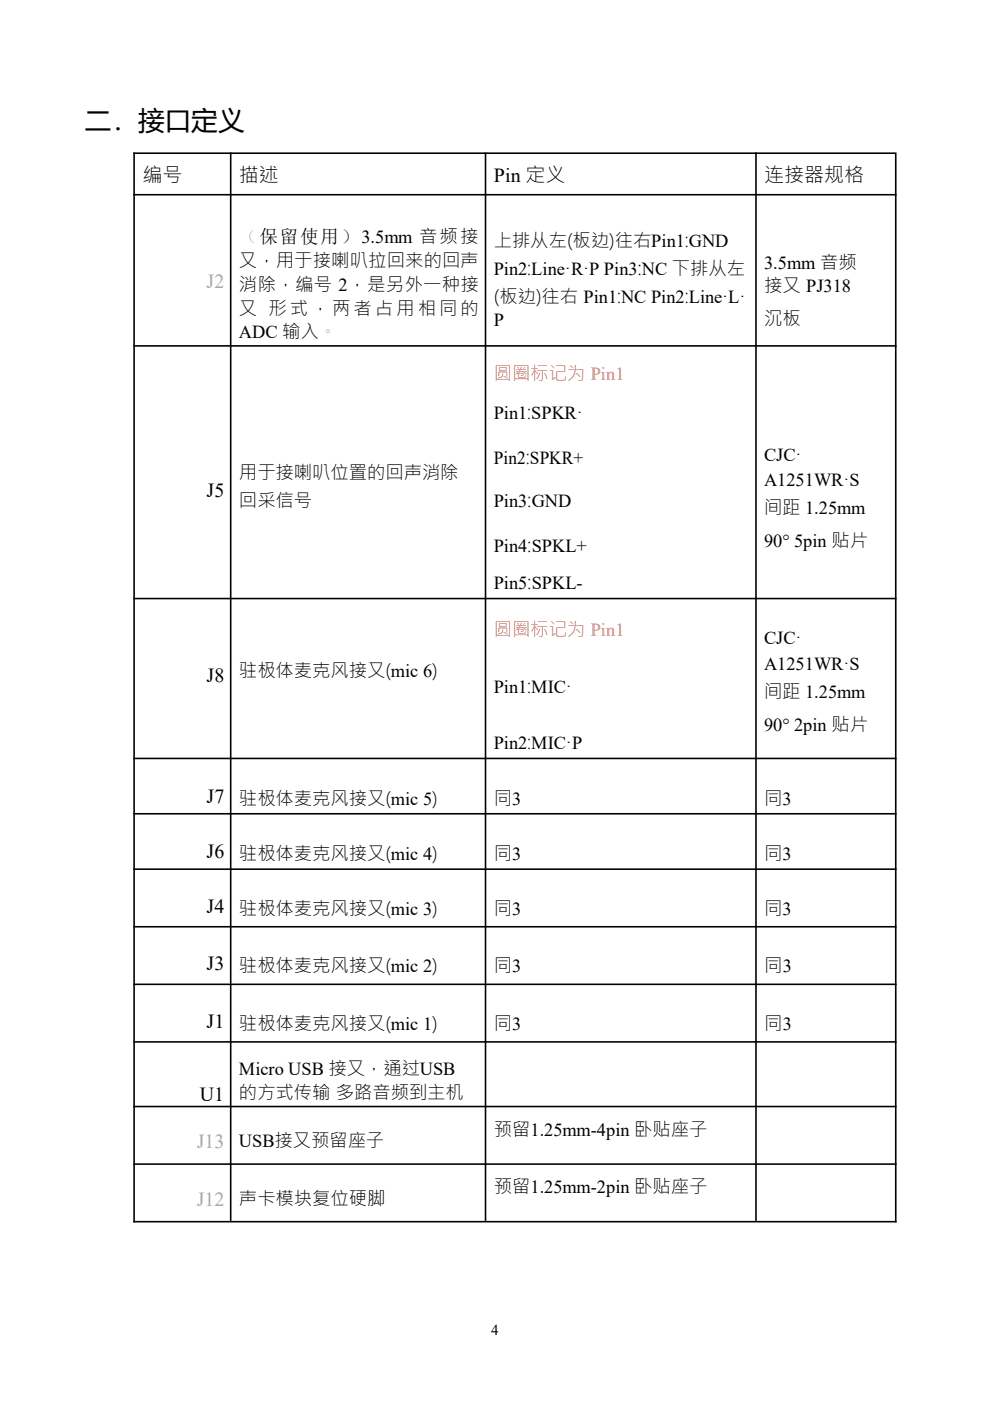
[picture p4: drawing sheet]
<svg xmlns="http://www.w3.org/2000/svg" width="210mm" height="297mm" viewBox="0 0 210 297" stroke-linecap="round" stroke-linejoin="round" font-family="sans-serif">
<defs><g id="words">
<text font-size="5.6" x="18" y="27.6">二．接口定义</text>
<g font-size="4.2">
<text x="30.2" y="38.6">编号</text>
<text x="50.7" y="38.6">描述</text>
<text x="104.7" y="38.6">Pin 定义</text>
<text x="162.1" y="38.6">连接器规格</text>
<text x="43.8" y="105.3">J5</text>
<text x="43.8" y="144.6">J8</text>
<text x="43.8" y="170.2">J7</text>
<text x="43.8" y="181.9">J6</text>
<text x="43.8" y="193.6">J4</text>
<text x="43.8" y="205.7">J3</text>
<text x="43.8" y="217.9">J1</text>
<text x="42.4" y="233.4">U1</text>
</g>
<g font-size="4.2" fill="#a7a7a7">
<text x="43.8" y="61.1">J2</text>
<text x="41.7" y="243.4">J13</text>
<text x="41.7" y="255.7">J12</text>
</g>
<text font-size="3.9" fill="#a7a7a7" x="50.7" y="51.6">（保留使用）3.5mm ⾳频接</text>
<g font-size="3.9">
<text x="104.7" y="52.3">上排从左(板边)往右Pin1:GND</text>
<text x="50.7" y="56.6">⼜，⽤于接喇叭拉回来的回声</text>
<text x="104.7" y="58.3">Pin2:Line‐R‐P Pin3:NC 下排从左</text>
<text x="162" y="57">3.5mm ⾳频</text>
<text x="50.7" y="61.6">消除，编号 2，是另外⼀种接</text>
<text x="104.7" y="64.2">(板边)往右 Pin1:NC Pin2:Line‐L‐</text>
<text x="162" y="62">接⼜ PJ318</text>
<text x="50.7" y="66.7">⼜ 形式，两者占⽤相同的</text>
<text x="50.7" y="71.7">ADC 输⼊。</text>
<text x="104.7" y="69.1">P</text>
<text x="162" y="68.9">沉板</text>
<text x="104.7" y="88.9">Pin1:SPKR‐</text>
<text x="50.7" y="101.5">⽤于接喇叭位置的回声消除</text>
<text x="104.7" y="98.3">Pin2:SPKR+</text>
<text x="162" y="97.6">CJC‐</text>
<text x="50.7" y="107.4">回采信号</text>
<text x="104.7" y="107.5">Pin3:GND</text>
<text x="162" y="103.1">A1251WR‐S</text>
<text x="162" y="109">间距 1.25mm</text>
<text x="104.7" y="117">Pin4:SPKL+</text>
<text x="162" y="116.1">90° 5pin 贴⽚</text>
<text x="104.7" y="124.9">Pin5:SPKL-</text>
<text x="162" y="136.5">CJC‐</text>
<text x="50.7" y="143.5">驻极体麦克风接⼜(mic 6)</text>
<text x="162" y="142">A1251WR‐S</text>
<text x="104.7" y="146.9">Pin1:MIC‐</text>
<text x="162" y="148">间距 1.25mm</text>
<text x="162" y="155">90° 2pin 贴⽚</text>
<text x="104.7" y="158.9">Pin2:MIC‐P</text>
<text x="50.7" y="170.6">驻极体麦克风接⼜(mic 5)</text>
<text x="104.7" y="170.6">同3</text>
<text x="162" y="170.6">同3</text>
<text x="50.7" y="182.3">驻极体麦克风接⼜(mic 4)</text>
<text x="104.7" y="182.3">同3</text>
<text x="162" y="182.3">同3</text>
<text x="50.7" y="194.1">驻极体麦克风接⼜(mic 3)</text>
<text x="104.7" y="194.1">同3</text>
<text x="162" y="194.1">同3</text>
<text x="50.7" y="206.2">驻极体麦克风接⼜(mic 2)</text>
<text x="104.7" y="206.2">同3</text>
<text x="162.1" y="206.2">同3</text>
<text x="50.7" y="218.4">驻极体麦克风接⼜(mic 1)</text>
<text x="104.7" y="218.4">同3</text>
<text x="162.1" y="218.4">同3</text>
<text x="50.7" y="227.9">Micro USB 接⼜，通过USB</text>
<text x="50.7" y="233">的⽅式传输 多路⾳频到主机</text>
<text x="50.7" y="243.2">USB接⼜预留座⼦</text>
<text x="104.7" y="240.8">预留1.25mm-4pin 卧贴座⼦</text>
<text x="50.7" y="255.4">声卡模块复位硬脚</text>
<text x="104.7" y="253">预留1.25mm-2pin 卧贴座⼦</text>
</g>
<text font-size="3.9" fill="#ff634e" x="104.7" y="80.7">圆圈标记为 Pin1</text>
<text font-size="3.9" fill="#ff644e" x="104.7" y="134.9">圆圈标记为 Pin1</text>
<text font-size="3.2" x="104.1" y="283">4</text>
</g></defs>
<g fill="none" stroke="#000" stroke-width=".34">
<path d="M28.3 32.5h161.8M28.4 32.3v226.9M48.9 32.3v226.6M102.9 32.3v226.6M160.3 32.3v226.6M189.9 32.7v226.5M28.3 41.3h161.8M28.3 73.3h161.8M28.3 126.9h161.8M28.3 160.8h161.8M28.3 172.5h161.8M28.3 184.3h161.8"/>
<path d="M28.3 196.5h161.8M28.3 208.7h161.8M28.3 220.9h161.8M28.3 234.6h161.8M28.3 246.8h161.8M28.3 259h161.8"/>
</g>
<use href="#words"/>
</svg>
